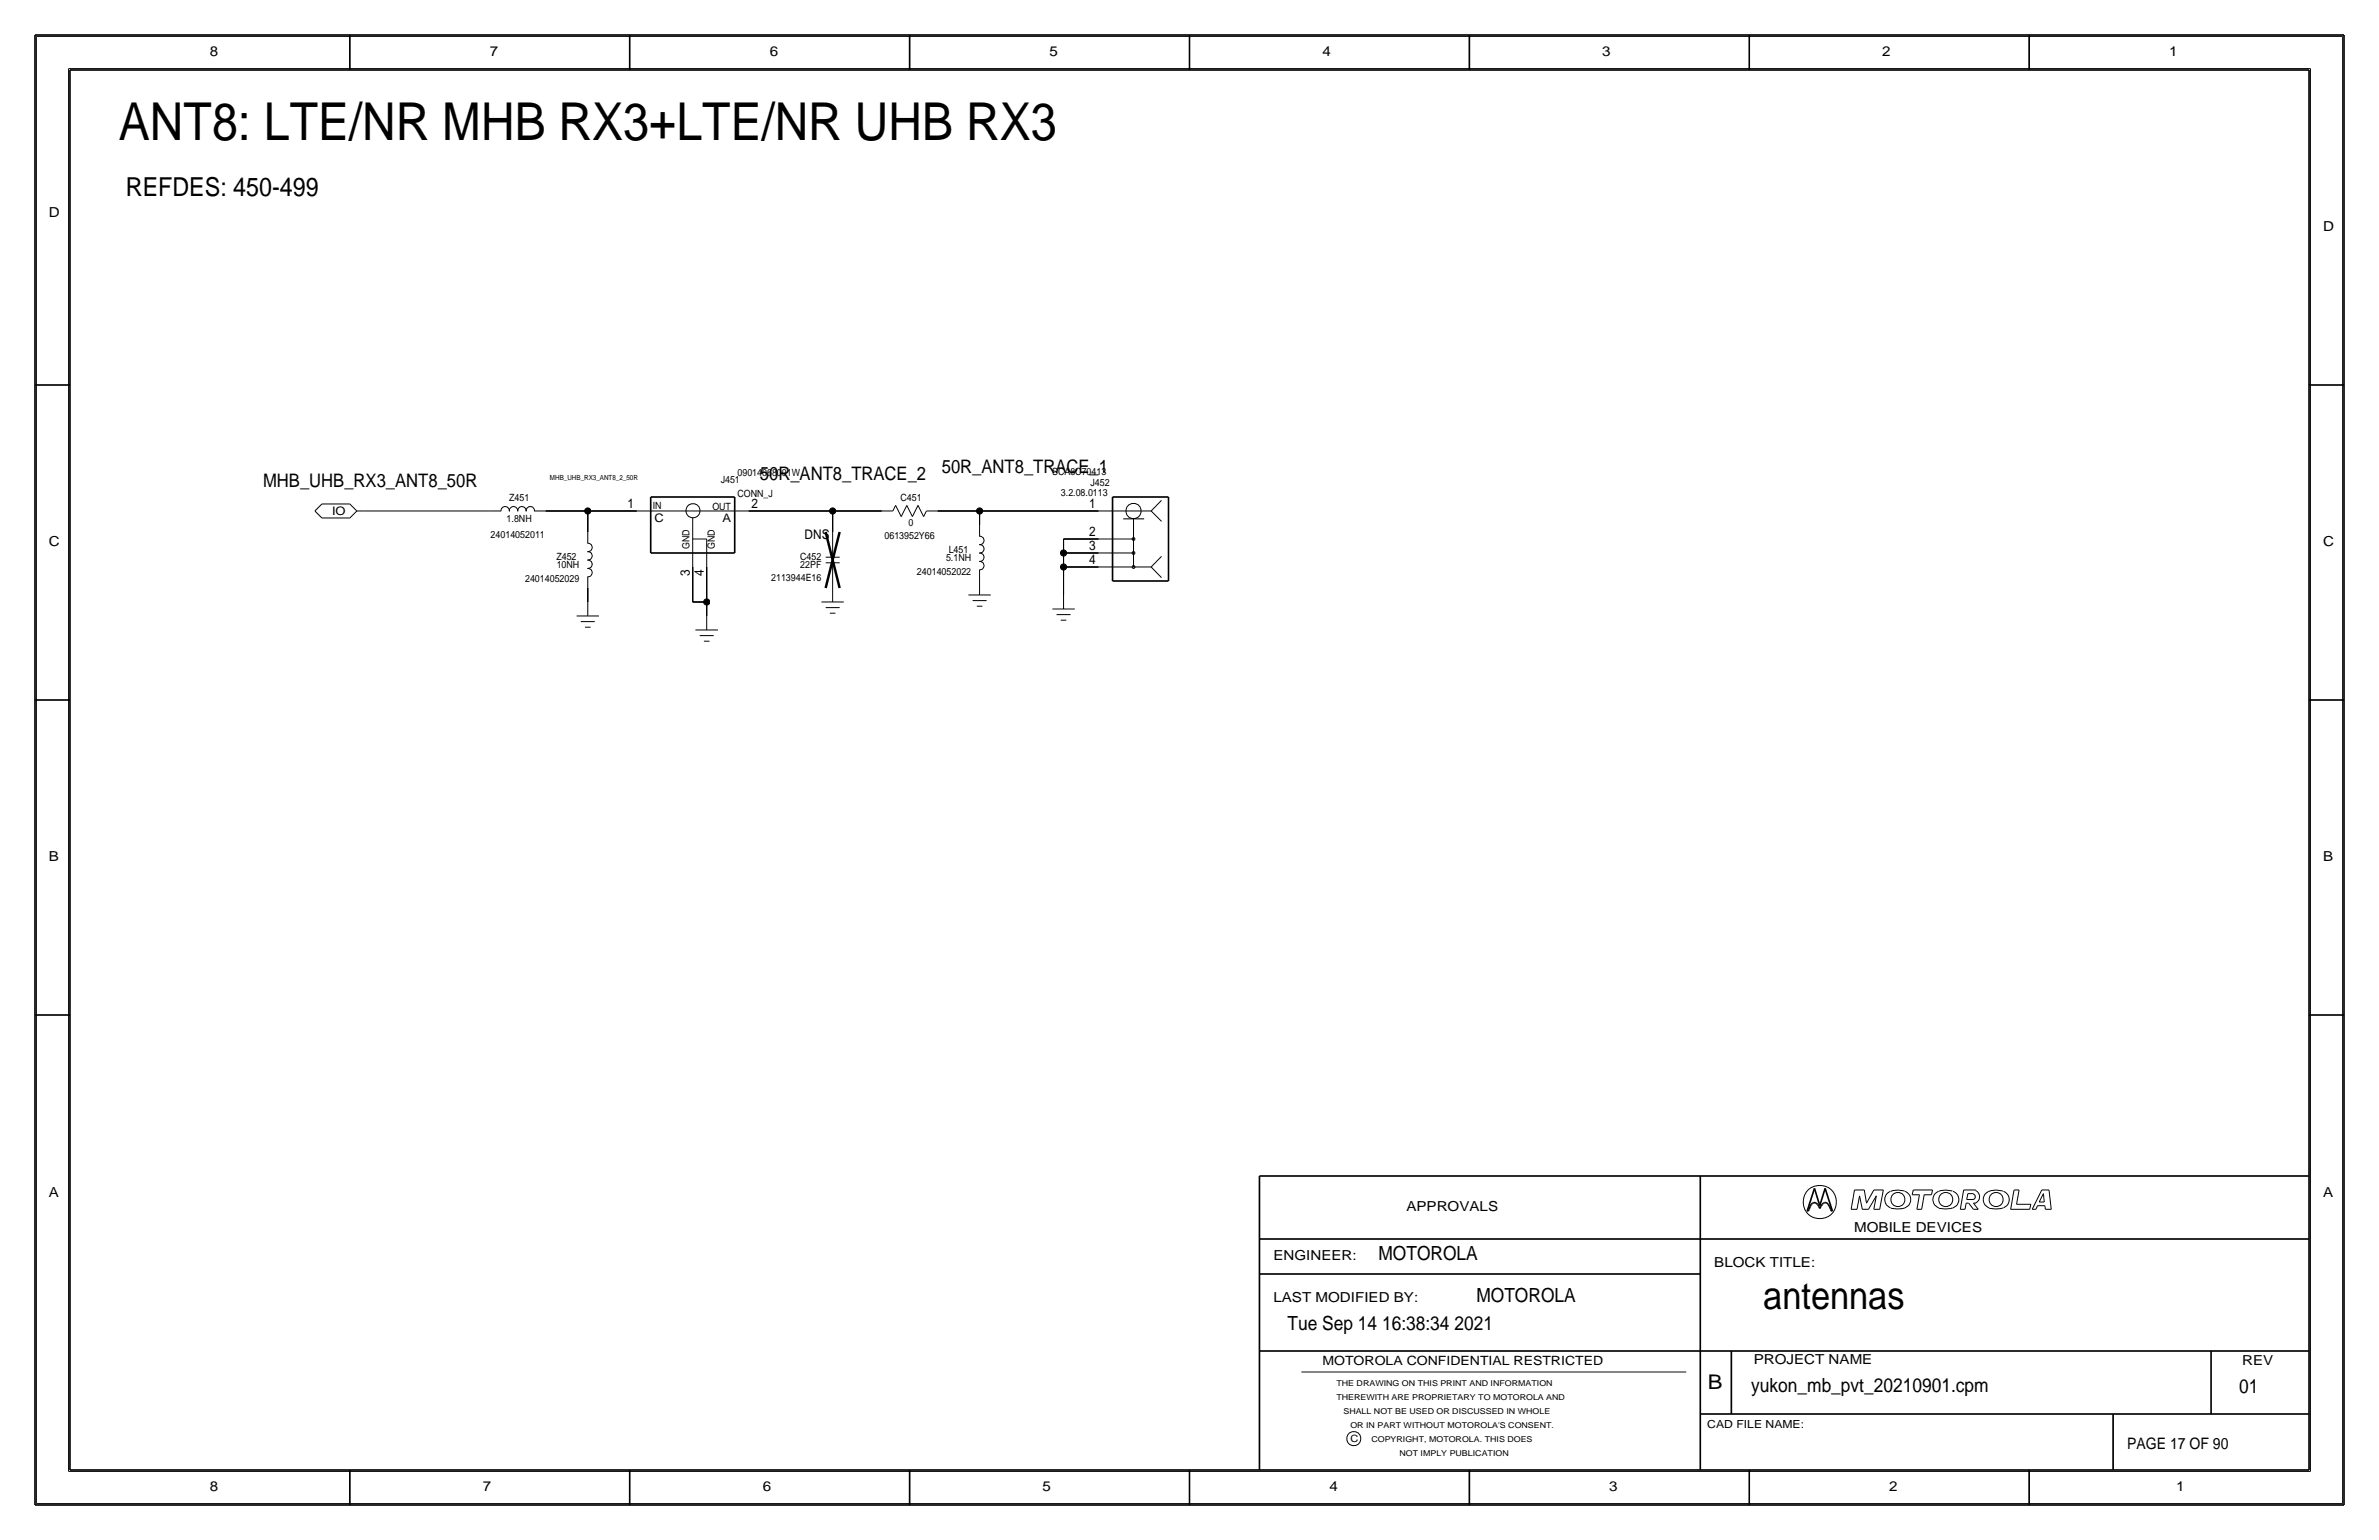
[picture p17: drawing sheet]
<svg xmlns="http://www.w3.org/2000/svg" width="432mm" height="279mm" viewBox="0 0 432 279" stroke-linecap="round" stroke-linejoin="round" font-family="sans-serif">
<defs><g id="words">
<text font-size="9.5" x="21.6" y="25.4">ANT8: LTE/NR MHB RX3+LTE/NR UHB RX3</text>
<text font-size="7" x="320" y="237.5">antennas</text>
<text font-size="4.7" x="22.9" y="35.6">REFDES: 450-499</text>
<text font-size="3.7" x="310" y="252.1">B</text>
<g font-size="3.5">
<text x="250.2" y="228.6">MOTOROLA</text>
<text x="268" y="236.2">MOTOROLA</text>
<text x="233.7" y="241.3">Tue Sep 14 16:38:34 2021</text>
<text x="317.9" y="252.6">yukon_mb_pvt_20210901.cpm</text>
<text x="406.4" y="252.7">01</text>
</g>
<g font-size="3.4">
<text x="47.8" y="88.4">MHB_UHB_RX3_ANT8_50R</text>
<text x="137.9" y="87.1">50R_ANT8_TRACE_2</text>
<text x="170.9" y="85.9">50R_ANT8_TRACE_1</text>
</g>
<text font-size="2.9" x="386.1" y="262.9">PAGE 17 OF 90</text>
<g font-size="2.5">
<text x="38.1" y="10.2">8</text>
<text x="88.9" y="10.2">7</text>
<text x="139.7" y="10.2">6</text>
<text x="190.5" y="10.2">5</text>
<text x="240" y="10.2">4</text>
<text x="290.8" y="10.2">3</text>
<text x="341.6" y="10.2">2</text>
<text x="393.7" y="10.2">1</text>
<text x="8.9" y="39.4">D</text>
<text x="421.6" y="41.9">D</text>
<text x="8.9" y="99.1">C</text>
<text x="421.6" y="99.1">C</text>
<text x="8.9" y="156.2">B</text>
<text x="421.6" y="156.2">B</text>
<text x="8.9" y="217.2">A</text>
<text x="255.3" y="219.7">APPROVALS</text>
<text x="421.6" y="217.2">A</text>
<text x="336.5" y="223.5">MOBILE DEVICES</text>
<text x="231.1" y="228.6">ENGINEER:</text>
<text x="311.1" y="229.9">BLOCK TITLE:</text>
<text x="231.1" y="236.2">LAST MODIFIED BY:</text>
<text x="318.3" y="247.5">PROJECT NAME</text>
<text x="407" y="247.6">REV</text>
<text x="38.1" y="270.5">8</text>
<text x="87.6" y="270.5">7</text>
<text x="138.4" y="270.5">6</text>
<text x="189.2" y="270.5">5</text>
<text x="241.3" y="270.5">4</text>
<text x="292.1" y="270.5">3</text>
<text x="342.9" y="270.5">2</text>
<text x="395" y="270.5">1</text>
</g>
<g font-size="2.4">
<text x="113.9" y="92.2">1</text>
<text x="136.4" y="92.2">2</text>
<text x="197.7" y="92.2">1</text>
<text x="146" y="97.8">DNS</text>
<text x="197.7" y="97.3">2</text>
<text x="197.7" y="99.8">3</text>
<text x="125.2" y="104.6" transform="rotate(-90 125.2 104.6)">3</text>
<text x="127.8" y="104.6" transform="rotate(-90 127.8 104.6)">4</text>
<text x="197.7" y="102.4">4</text>
</g>
<text font-size="2.3" x="240" y="247.6">MOTOROLA CONFIDENTIAL RESTRICTED</text>
<g font-size="2.1">
<text x="60.3" y="93.4">IO</text>
<text x="118.8" y="94.7">C</text>
<text x="131.1" y="94.7">A</text>
</g>
<text font-size="2" x="309.9" y="259.1">CAD FILE NAME:</text>
<g font-size="1.8">
<text x="130.8" y="87.6">J451</text>
<text x="133.9" y="86.4">09014068001W</text>
<text x="191" y="86.2">SCA8C70413</text>
<text x="197.9" y="88.2">J452</text>
<text x="92" y="94.7">1.8NH</text>
<text x="92.4" y="91">Z451</text>
<text x="118.5" y="92.4">IN</text>
<text x="129.3" y="92.5">OUT</text>
<text x="133.9" y="90.2">CONN_J</text>
<text x="163.4" y="90.9">C451</text>
<text x="164.9" y="95.4">0</text>
<text x="192.6" y="90.1">3.2.08.0113</text>
<text x="89.1" y="97.5">24014052011</text>
<text x="101" y="101.6">Z452</text>
<text x="125.2" y="99.7" transform="rotate(-90 125.2 99.7)">GND</text>
<text x="129.7" y="99.7" transform="rotate(-90 129.7 99.7)">GND</text>
<text x="145.3" y="101.6">C452</text>
<text x="160.5" y="97.8">0613952Y66</text>
<text x="171.7" y="101.9">5.1NH</text>
<text x="172.2" y="100.3">L451</text>
<text x="95.3" y="105.7">24014052029</text>
<text x="101" y="103.1">10NH</text>
<text x="140" y="105.4">2113944E16</text>
<text x="145.3" y="103.1">22PF</text>
<text x="166.4" y="104.4">24014052022</text>
<text x="245.1" y="261.6">C</text>
</g>
<g font-size="1.5">
<text x="242.6" y="251.5">THE DRAWING ON THIS PRINT AND INFORMATION</text>
<text x="242.6" y="254">THEREWITH ARE PROPRIETARY TO MOTOROLA AND</text>
<text x="243.8" y="256.5">SHALL NOT BE USED OR DISCUSSED IN WHOLE</text>
<text x="245.1" y="259.1">OR IN PART WITHOUT MOTOROLA'S CONSENT.</text>
<text x="248.9" y="261.6">COPYRIGHT, MOTOROLA. THIS DOES</text>
<text x="254" y="264.2">NOT IMPLY PUBLICATION</text>
</g>
<text font-size="1.3" x="99.8" y="87.1">MHB_UHB_RX3_ANT8_2_50R</text>
</g></defs>
<!-- layer: Nets -->
<g fill="none" stroke="#000" stroke-width=".18">
<path d="M66 92.7h22.9zM99.1 92.7h7.6zM106.7 92.7v3.8zM106.7 92.7h8.9zM135.9 92.7h15.2zM151.1 92.7v3.8zM151.1 92.7h8.9zM170.2 92.7h7.6zM177.8 92.7v2.5zM177.8 92.7h21.6zM193 97.8h6.4zM193 97.8v2.5z"/>
<path d="M106.7 106.7v2.5zM125.7 102.9v6.3zM125.7 109.2h2.6zM128.3 109.2v2.6zM128.3 102.9v6.3zM193 102.9v5zM193 102.9h6.4zM193 100.3v2.6zM193 100.3h6.4z"/>
</g>
<g fill="#000" stroke="#000" stroke-width=".18">
<circle cx="106.7" cy="92.7" r=".56"/>
<circle cx="151.1" cy="92.7" r=".56"/>
<circle cx="177.8" cy="92.7" r=".56"/>
<circle cx="128.3" cy="109.2" r=".56"/>
<circle cx="193" cy="102.9" r=".56"/>
<circle cx="193" cy="100.3" r=".56"/>
</g>
<!-- layer: Components -->
<g fill="none" stroke="#000" stroke-width=".18">
<path d="M57.1 92.7l1.3 1.3zM58.4 94h5.1zM58.4 91.4h5.1zM58.4 91.4l-1.2 1.3zM63.5 91.4l1.3 1.3zM64.8 92.7h1.2zM64.8 92.7l-1.3 1.3zM88.9 92.7h2zM90.9 92.8a.75 .75 0 0 1 .8-.9 .75 .75 0 0 1 .7 .9M92.5 92.8a.75 .75 0 0 1 .7-.9 .75 .75 0 0 1 .7 .9M94 92.8a.75 .75 0 0 1 .7-.9 .75 .75 0 0 1 .8 .9M95.5 92.8a.75 .75 0 0 1 .7-.9 .75 .75 0 0 1 .8 .9"/>
<path d="M97 92.7h2.1zM106.6 98.6a.75 .75 0 0 1 .9 .7 .75 .75 0 0 1-.9 .8M106.7 96.5v2.1zM115.6 92.7h20.3zM125.7 94v8.9zM125.7 97.8h2.6zM128.3 97.8v5.1zM151.1 96.5v4.6zM160 92.7h2.1zM162.6 91.7l-.5 1zM162.6 91.7l1 2zM164.6 91.7l-1 2z"/>
<path d="M164.6 91.7l1 2zM166.6 91.7l-1 2zM166.6 91.7l1 2zM168.1 92.7l-.5 1zM168.1 92.7h2.1zM177.7 97.3a.75 .75 0 0 1 .9 .8 .75 .75 0 0 1-.9 .7M177.7 98.9a.75 .75 0 0 1 .9 .7 .75 .75 0 0 1-.9 .7M177.8 95.3v2zM199.4 92.7h9.5zM199.4 97.8h6.3zM203.9 94.1h3.8zM205.5 97.6h.4v.4h-.4z"/>
<path d="M205.7 94.1v8.8zM208.9 92.7l1.9 1.9zM210.8 90.8l-1.9 1.9zM104.6 111.8h4.1zM105.4 112.8h2.5zM106.2 113.8h1zM106.6 101.7a.75 .75 0 0 1 .9 .7 .75 .75 0 0 1-.9 .7M106.6 103.2a.75 .75 0 0 1 .9 .7 .75 .75 0 0 1-.9 .7M106.6 100.1a.75 .75 0 0 1 .9 .8 .75 .75 0 0 1-.9 .7M106.7 109.2v2.6zM106.7 104.6v2.1zM126.2 114.3h4.1z"/>
<path d="M127 115.3h2.5zM127.8 116.3h1zM128.3 111.8v2.5zM149.1 109.2h4.1zM149.9 101.1h2.5zM149.9 110.2h2.5zM149.9 102.1h2.5zM150.6 111.3h1zM151.1 106.7v2.5zM151.1 102.1v4.6zM175.8 107.9h4zM176.5 109h2.6z"/>
<path d="M177.3 110h1zM177.7 100.4a.75 .75 0 0 1 .9 .7 .75 .75 0 0 1-.9 .8M177.7 101.9a.75 .75 0 0 1 .9 .7 .75 .75 0 0 1-.9 .8M177.8 103.4v2zM177.8 105.4v2.5zM191 110.5h4.1zM191.8 111.5h2.5zM192.5 112.5h1zM193 108v2.5zM199.4 100.3h6.3zM199.4 102.9h9.5zM205.5 100.2h.4v.3h-.4z"/>
<path d="M205.5 102.7h.4v.3h-.4zM208.9 102.9l1.9 1.9zM210.8 100.9l-1.9 2z"/>
<circle cx="125.8" cy="92.7" r="1.28"/>
<circle cx="205.7" cy="92.7" r="1.38"/>
</g>
<path d="M118.1 90.2v10.1zM118.1 90.2h15.2zM133.3 90.2v10.1zM201.9 90.2v15.2zM201.9 90.2h10.2zM212.1 90.2v15.2zM118.1 100.3h15.2zM201.9 105.4h10.2z" fill="none" stroke="#000" stroke-width=".3"/>
<path d="M149.9 96.5l2.5 10.2zM152.4 96.5l-2.5 10.2z" fill="none" stroke="#000" stroke-width=".45"/>
<!-- layer: Page Border and Title Block -->
<g fill="none" stroke="#000" stroke-width=".3">
<path d="M6.3 6.4v266.7zM6.4 6.4h419zM12.7 12.7h406.4zM12.7 12.7v254zM63.5 6.4v6.3zM114.3 6.4v6.3zM165.1 6.4v6.3zM215.9 6.3v6.4zM266.7 6.4v6.3zM317.5 6.4v6.3zM368.3 6.4v6.3zM419.1 12.7v254z"/>
<path d="M425.4 6.4v266.7zM6.3 69.8h6.4zM419.1 69.8h6.3zM6.3 127h6.4zM419.1 127h6.3zM6.3 184.1h6.4zM419.1 184.1h6.3zM228.6 213.4v53.3zM228.6 213.4h190.5zM308.6 213.4v53.3zM328 219.7h.2zM328.4 219.4l-.2 .3z"/>
<path d="M328.6 218.8l-.2 .6zM328.8 218.5l-.2 .3zM329 218.3l.2-.1zM329 218.3l-.2 .2zM329.2 218.2h.2zM329.3 215.6l-1.3 4.1zM329.3 215.6l1 3.1zM329.4 218.2l.2 .1zM329.6 218.3l.3 .2zM329.9 218.5l.2 .3zM330.1 218.8l.2 .5zM330.5 218.8l-.2 .5z"/>
<path d="M330.8 218.5l-.3 .3zM331 218.3l-.2 .2zM331 218.3l.2-.1zM331.2 218.2h.2zM331.3 215.6l1.3 4.1zM331.3 215.6l-1 3.1zM331.4 218.2l.2 .1zM331.6 218.3l.2 .2zM331.8 218.5l.2 .3zM332 218.8l.3 .6zM332.3 219.4l.1 .3zM332.4 219.7h.2z"/>
<path d="M228.6 231.1h80zM228.6 224.8h190.5zM228.6 245.1h190.5zM308.6 256.5h110.5zM314.2 245.1v11.4zM383.5 256.5v10.2zM401.3 245.1v11.4zM6.4 273h419zM12.7 266.7h406.4zM63.5 266.7v6.4zM114.3 266.7v6.4zM165.1 266.7v6.4z"/>
<path d="M215.9 266.7v6.3zM266.7 266.7v6.4zM317.5 266.7v6.4zM368.3 266.7v6.4z"/>
</g>
<g fill="none" stroke="#000" stroke-width=".18">
<path d="M6.6 6.6h418.6zM6.6 6.6v266.2zM12.4 12.4v254.6zM12.4 12.4h407zM419.4 12.4v254.6zM425.2 6.6v266.2zM336 219.4h1.1zM336.6 215.9h1.8zM336.6 215.9l-.6 3.5zM337.5 217l-.4 2.4zM337.5 217l.5 2.4zM338 219.4h1.1z"/>
<path d="M338.4 215.9l.4 2.4zM340.1 219.4h1.1zM340.1 215.9h1.7zM340.1 215.9l-1.3 2.4zM340.6 217l-1.5 2.4zM340.6 217l-.5 2.4zM341.8 215.9l-.6 3.5zM343.1 216.2a1.6 1.6 0 0 0-1 1.5 1.6 1.6 0 0 0 1.1 1.5M345.7 216.1h-.2a4 4 0 0 0-2.3 .1M345.7 216.2a1.59 1.59 0 0 1 1.1 1.5 1.59 1.59 0 0 1-1.1 1.5 5.1 5.1 0 0 1-2.5 0M347.1 216.8h1.3zM347.3 215.9l-.2 .9z"/>
<path d="M347.3 215.9h3.5zM347.9 219.4h.9zM348.4 216.8l-.5 2.6zM349.2 216.8l-.4 2.6zM349.2 216.8h1.4zM350.8 215.9l-.2 .9zM354.4 216.1a3.1 3.1 0 0 0-3.3 .7 1.62 1.62 0 0 0 .8 2.4M354.4 219.2a5.1 5.1 0 0 1-2.5 0M354.5 216.2a1.59 1.59 0 0 1 1 1.5 1.59 1.59 0 0 1-1 1.5M355.8 219.4h.9zM356.4 215.9h2.2zM356.4 215.9l-.6 3.5z"/>
<path d="M356.9 218.3l-.2 1.1zM356.9 218.3h.4zM357 217.6h1.2zM357.2 216.6l-.2 1zM357.2 216.6h1zM357.3 218.3l.9 1.1zM358.1 216.7a.5 .5 0 0 1 .4 .4 .5 .5 0 0 1-.4 .5M358.2 218.3l.9 1.1zM358.2 218.3h.4zM358.2 219.4h.9zM358.5 216a1.24 1.24 0 0 1 .8 1.1 1.24 1.24 0 0 1-.8 1.2M363.5 216.1a3.1 3.1 0 0 0-3.3 .7 1.62 1.62 0 0 0 .8 2.4"/>
<path d="M363.6 219.2a5.1 5.1 0 0 1-2.6 0M363.6 216.2a1.59 1.59 0 0 1 1.1 1.5 1.59 1.59 0 0 1-1.1 1.5M364.9 219.4h3.5zM365.6 215.9l-.7 3.5zM365.6 215.9h.9zM366 218.5h2.6zM366.5 215.9l-.5 2.6zM368.6 218.5l-.2 .9zM368.9 219.4h.6zM369.8 218.7h1.3zM369.8 218.7l-.3 .7zM370.1 218.1h.9z"/>
<path d="M370.6 215.9l-1.7 3.5zM370.6 215.9h1.3zM370.9 216.6l-.8 1.5zM370.9 216.6l.1 1.5zM371.1 218.7l.1 .7zM371.2 219.4h1.1zM371.9 215.9l.4 3.5zM236.2 248.9h69.9zM6.6 272.8h418.6zM12.4 267h407z"/>
<circle cx="330.3" cy="218.1" r="3"/>
<circle cx="344.5" cy="217.6" r="1.28"/>
<circle cx="353.2" cy="217.6" r="1.28"/>
<circle cx="362.3" cy="217.6" r="1.28"/>
<circle cx="245.7" cy="261" r="1.28"/>
</g>
<use href="#words"/>
</svg>
